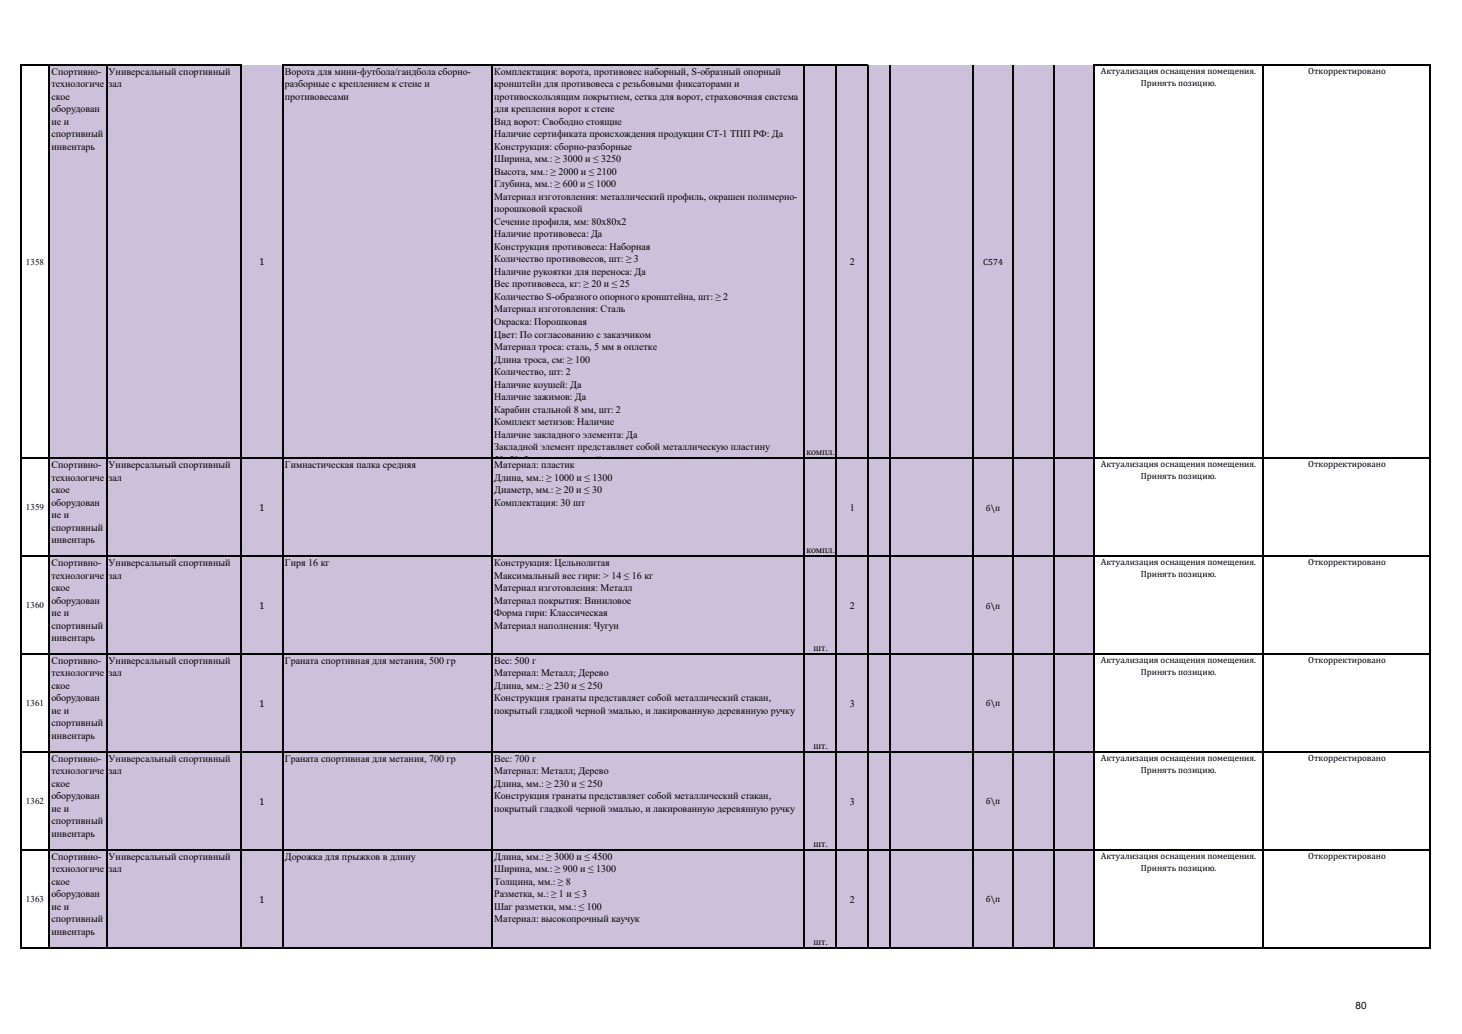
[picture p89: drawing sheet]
<svg xmlns="http://www.w3.org/2000/svg" width="297mm" height="210mm" viewBox="0 0 297 210" stroke-linecap="round" stroke-linejoin="round" font-family="sans-serif">
<defs><g id="words">
<g font-size="2">
<text x="10.5" y="15.2">Спортивно-</text>
<text x="10.5" y="17.7">технологиче</text>
<text x="22.1" y="15.2">Универсальный спортивный</text>
<text x="22.1" y="17.7">зал</text>
<text x="57.9" y="15.2">Ворота для мини-футбола/гандбола сборно-</text>
<text x="57.9" y="17.7">разборные с креплением к стене и</text>
<text x="100.4" y="15.2">Комплектация: ворота, противовес наборный, S-образный опорный</text>
<text x="100.4" y="17.7">кронштейн для противовеса с резьбовыми фиксаторами и</text>
<text x="10.5" y="20.3">ское</text>
<text x="10.5" y="22.8">оборудован</text>
<text x="57.9" y="20.3">противовесами</text>
<text x="100.4" y="20.3">противоскользящим покрытием, сетка для ворот, страховочная система</text>
<text x="100.4" y="22.8">для крепления ворот к стене</text>
<text x="10.5" y="25.4">ие и</text>
<text x="10.5" y="27.9">спортивный</text>
<text x="100.4" y="25.4">Вид ворот: Свободно стоящие</text>
<text x="100.4" y="27.9">Наличие сертификата происхождения продукции СТ-1 ТПП РФ: Да</text>
<text x="10.5" y="30.4">инвентарь</text>
<text x="100.4" y="30.4">Конструкция: сборно-разборные</text>
<text x="100.4" y="33">Ширина, мм.: ≥ 3000 и ≤ 3250</text>
<text x="100.4" y="35.5">Высота, мм.: ≥ 2000 и ≤ 2100</text>
<text x="100.4" y="38.1">Глубина, мм.: ≥ 600 и ≤ 1000</text>
<text x="100.4" y="40.6">Материал изготовления: металлический профиль, окрашен полимерно-</text>
<text x="100.4" y="43.1">порошковой краской</text>
<text x="100.4" y="45.7">Сечение профиля, мм: 80х80х2</text>
<text x="52.6" y="53.9">1</text>
<text x="100.4" y="48.2">Наличие противовеса: Да</text>
<text x="100.4" y="50.8">Конструкция противовеса: Наборная</text>
<text x="100.4" y="53.3">Количество противовесов, шт: ≥ 3</text>
<text x="172.6" y="53.9">2</text>
<text x="100.4" y="55.8">Наличие рукоятки для переноса: Да</text>
<text x="100.4" y="58.4">Вес противовеса, кг: ≥ 20 и ≤ 25</text>
<text x="100.4" y="60.9">Количество S-образного опорного кронштейна, шт: ≥ 2</text>
<text x="100.4" y="63.5">Материал изготовления: Сталь</text>
<text x="100.4" y="66">Окраска: Порошковая</text>
<text x="100.4" y="68.6">Цвет: По согласованию с заказчиком</text>
<text x="100.4" y="71.1">Материал троса: сталь, 5 мм в оплетке</text>
<text x="100.4" y="73.6">Длина троса, см: ≥ 100</text>
<text x="100.4" y="76.2">Количество, шт: 2</text>
<text x="100.4" y="78.7">Наличие коушей: Да</text>
<text x="100.4" y="81.3">Наличие зажимов: Да</text>
<text x="100.4" y="83.8">Карабин стальной 8 мм, шт: 2</text>
<text x="100.4" y="86.3">Комплект метизов: Наличие</text>
<text x="100.4" y="88.9">Наличие закладного элемента: Да</text>
<text x="10.5" y="95.1">Спортивно-</text>
<text x="22.1" y="95.1">Универсальный спортивный</text>
<text x="57.9" y="95.1">Гимнастическая палка средняя</text>
<text x="100.4" y="91.4">Закладной элемент представляет собой металлическую пластину</text>
<text x="100.4" y="94">50х50х2 мм с проушиной и отверстиями</text>
<text x="100.4" y="95.1">Материал: пластик</text>
<text x="163.8" y="92.5">компл.</text>
<text x="10.5" y="97.6">технологиче</text>
<text x="10.5" y="100.1">ское</text>
<text x="22.1" y="97.6">зал</text>
<text x="100.4" y="97.6">Длина, мм.: ≥ 1000 и ≤ 1300</text>
<text x="100.4" y="100.1">Диаметр, мм.: ≥ 20 и ≤ 30</text>
<text x="10.5" y="102.7">оборудован</text>
<text x="10.5" y="105.2">ие и</text>
<text x="10.5" y="107.8">спортивный</text>
<text x="52.6" y="103.8">1</text>
<text x="100.4" y="102.7">Комплектация: 30 шт</text>
<text x="172.6" y="103.7">1</text>
<text x="10.5" y="110.3">инвентарь</text>
<text x="163.8" y="112.4">компл.</text>
<text x="10.5" y="115">Спортивно-</text>
<text x="10.5" y="117.5">технологиче</text>
<text x="22.1" y="115">Универсальный спортивный</text>
<text x="22.1" y="117.5">зал</text>
<text x="57.9" y="115">Гиря 16 кг</text>
<text x="100.4" y="115">Конструкция: Цельнолитая</text>
<text x="100.4" y="117.5">Максимальный вес гири: &gt; 14 ≤ 16 кг</text>
<text x="10.5" y="120">ское</text>
<text x="10.5" y="122.6">оборудован</text>
<text x="10.5" y="125.1">ие и</text>
<text x="52.6" y="123.7">1</text>
<text x="100.4" y="120">Материал изготовления: Металл</text>
<text x="100.4" y="122.6">Материал покрытия: Виниловое</text>
<text x="100.4" y="125.1">Форма гири: Классическая</text>
<text x="172.6" y="123.6">2</text>
<text x="10.5" y="127.7">спортивный</text>
<text x="10.5" y="130.2">инвентарь</text>
<text x="100.4" y="127.7">Материал наполнения: Чугун</text>
<text x="10.5" y="134.9">Спортивно-</text>
<text x="10.5" y="137.4">технологиче</text>
<text x="22.1" y="134.9">Универсальный спортивный</text>
<text x="22.1" y="137.4">зал</text>
<text x="57.9" y="134.9">Граната спортивная для метания, 500 гр</text>
<text x="100.4" y="134.9">Вес: 500 г</text>
<text x="100.4" y="137.4">Материал: Металл; Дерево</text>
<text x="165.3" y="132.3">шт.</text>
<text x="10.5" y="139.9">ское</text>
<text x="10.5" y="142.5">оборудован</text>
<text x="52.6" y="143.6">1</text>
<text x="100.4" y="139.9">Длина, мм.: ≥ 230 и ≤ 250</text>
<text x="100.4" y="142.5">Конструкция гранаты представляет собой металлический стакан,</text>
<text x="172.6" y="143.5">3</text>
<text x="10.5" y="145">ие и</text>
<text x="10.5" y="147.6">спортивный</text>
<text x="100.4" y="145">покрытый гладкой черной эмалью, и лакированную деревянную ручку</text>
<text x="10.5" y="150.1">инвентарь</text>
<text x="10.5" y="154.8">Спортивно-</text>
<text x="22.1" y="154.8">Универсальный спортивный</text>
<text x="57.9" y="154.8">Граната спортивная для метания, 700 гр</text>
<text x="100.4" y="154.8">Вес: 700 г</text>
<text x="165.3" y="152.2">шт.</text>
<text x="10.5" y="157.3">технологиче</text>
<text x="10.5" y="159.8">ское</text>
<text x="22.1" y="157.3">зал</text>
<text x="100.4" y="157.3">Материал: Металл; Дерево</text>
<text x="100.4" y="159.8">Длина, мм.: ≥ 230 и ≤ 250</text>
<text x="10.5" y="162.4">оборудован</text>
<text x="10.5" y="164.9">ие и</text>
<text x="10.5" y="167.5">спортивный</text>
<text x="52.6" y="163.5">1</text>
<text x="100.4" y="162.4">Конструкция гранаты представляет собой металлический стакан,</text>
<text x="100.4" y="164.9">покрытый гладкой черной эмалью, и лакированную деревянную ручку</text>
<text x="172.6" y="163.4">3</text>
<text x="10.5" y="170">инвентарь</text>
<text x="165.3" y="172.1">шт.</text>
<text x="10.5" y="174.7">Спортивно-</text>
<text x="10.5" y="177.2">технологиче</text>
<text x="10.5" y="179.7">ское</text>
<text x="22.1" y="174.7">Универсальный спортивный</text>
<text x="22.1" y="177.2">зал</text>
<text x="57.9" y="174.7">Дорожка для прыжков в длину</text>
<text x="100.4" y="174.7">Длина, мм.: ≥ 3000 и ≤ 4500</text>
<text x="100.4" y="177.2">Ширина, мм.: ≥ 900 и ≤ 1300</text>
<text x="100.4" y="179.7">Толщина, мм.: ≥ 8</text>
<text x="10.5" y="182.3">оборудован</text>
<text x="10.5" y="184.8">ие и</text>
<text x="52.6" y="183.4">1</text>
<text x="100.4" y="182.3">Разметка, м.: ≥ 1 и ≤ 3</text>
<text x="100.4" y="184.8">Шаг разметки, мм.: ≤ 100</text>
<text x="172.6" y="183.3">2</text>
<text x="10.5" y="187.4">спортивный</text>
<text x="10.5" y="189.9">инвентарь</text>
<text x="100.4" y="187.4">Материал: высокопрочный каучук</text>
<text x="165.3" y="192">шт.</text>
<text x="275.4" y="205">80</text>
</g>
<g font-size="1.8">
<text x="223.6" y="15.1">Актуализация оснащения помещения.</text>
<text x="231.8" y="17.4">Принять позицию.</text>
<text x="265.8" y="15.1">Откорректировано</text>
<text x="5.2" y="53.8">1358</text>
<text x="199.7" y="53.8">С574</text>
<text x="223.6" y="94.9">Актуализация оснащения помещения.</text>
<text x="265.8" y="94.9">Откорректировано</text>
<text x="231.8" y="97.3">Принять позицию.</text>
<text x="5.2" y="103.6">1359</text>
<text x="200.3" y="103.7">б\п</text>
<text x="223.6" y="114.8">Актуализация оснащения помещения.</text>
<text x="231.8" y="117.2">Принять позицию.</text>
<text x="265.8" y="114.8">Откорректировано</text>
<text x="5.2" y="123.6">1360</text>
<text x="200.3" y="123.6">б\п</text>
<text x="223.6" y="134.7">Актуализация оснащения помещения.</text>
<text x="231.8" y="137.1">Принять позицию.</text>
<text x="265.8" y="134.7">Откорректировано</text>
<text x="5.2" y="143.5">1361</text>
<text x="200.3" y="143.5">б\п</text>
<text x="223.6" y="154.6">Актуализация оснащения помещения.</text>
<text x="265.8" y="154.6">Откорректировано</text>
<text x="231.8" y="157">Принять позицию.</text>
<text x="5.2" y="163.4">1362</text>
<text x="200.3" y="163.4">б\п</text>
<text x="223.6" y="174.5">Актуализация оснащения помещения.</text>
<text x="231.8" y="176.9">Принять позицию.</text>
<text x="265.8" y="174.5">Откорректировано</text>
<text x="5.2" y="183.3">1363</text>
<text x="200.3" y="183.3">б\п</text>
</g>
</g></defs>
<path d="M10 13.3h212.3v179.3h-212.3z" fill-rule="evenodd" fill="#ccc0da"/>
<g fill="none" stroke="#000" stroke-width=".21">
<path d="M4.2 13.1v179.6M4.3 13.2h44.7M10.1 13.3v179.4M21.7 13.3v179.4M48.9 13.3v179.4M57.5 13.1v179.6M57.6 13.2h118.8M100 13.3v179.4M163.3 13.3v179.4M169.9 13.3v179.4M176.3 13.3v179.4M180.9 13.2v179.5"/>
<path d="M197.7 13.2v179.5M205.8 13.2v179.5M214 13.2v179.5M222.3 13.1v179.6M222.4 13.2h68.2M256.6 13.3v179.4M290.5 13.3v179.4M4.3 93h286.3M4.3 112.9h286.3M4.3 132.8h286.3M4.3 152.7h286.3M4.3 172.6h286.3"/>
<path d="M4.3 192.5h286.3"/>
</g>
<use href="#words"/>
</svg>
